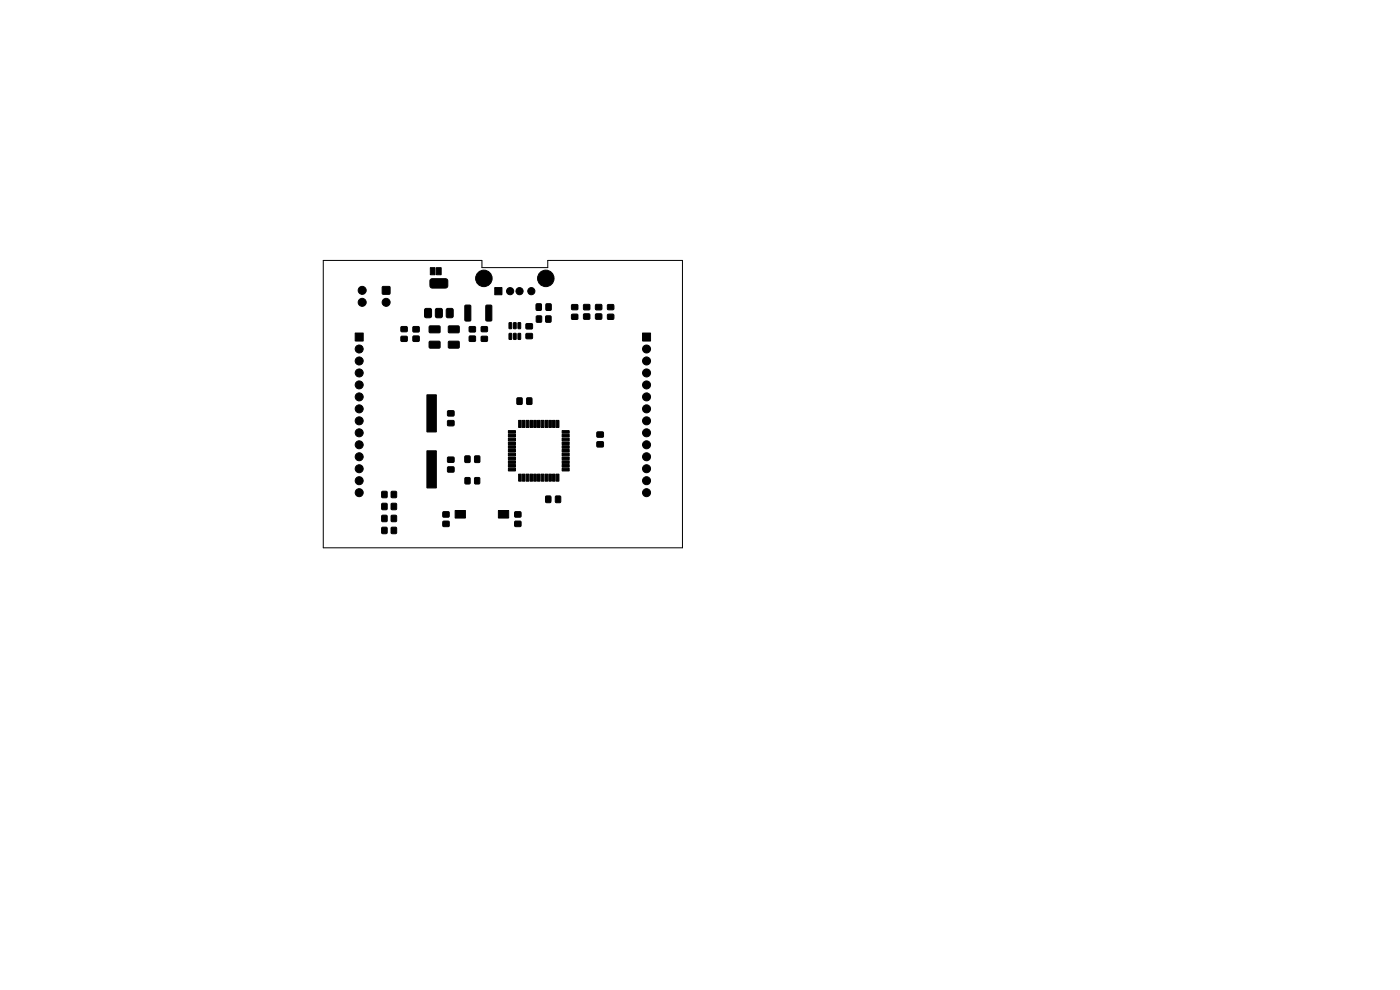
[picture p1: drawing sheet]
<svg xmlns="http://www.w3.org/2000/svg" width="297mm" height="210mm" viewBox="0 0 297 210" stroke-linecap="round" stroke-linejoin="round" font-family="sans-serif">
<g fill="#000" stroke="#000" stroke-width=".21">
<path d="M91.3 56.8h1v1.5h-1zM92.6 56.8h1v1.5h-1zM75.4 70.6h1.6v1.7h-1.6zM81.1 60.8h1.6v1.6h-1.6zM85.1 69.3h1.3v1h-1.3zM85.1 71.4h1.3v1h-1.3zM87.6 69.3h1.3v1.1h-1.3zM87.6 71.3h1.3v1.1h-1.3zM90.1 65.6l.3-.2h.9l.2 .2 .1 1.4-.2 .3-1 .1-.3-.1zM91.4 59.3l.3-.2 3 .1 .3 .3-.1 1.4-.4 .2h-3l-.3-.5v-1.1zM92.4 65.6l.3-.2h.9l.2 .2 .1 1.4-.2 .3-1 .1-.3-.1zM91.1 69.2l2.1-.1 .2 .3v1.1l-.3 .1h-1.9l-.2-.2z"/>
<path d="M91.1 72.4h2.1l.2 .2v1.1l-.3 .2-1.9-.1-.2-.2zM94.7 65.6l.3-.2h.9l.2 .2 .1 1.4-.2 .3-1 .1-.3-.1zM95.2 69.2l2.1-.1 .1 .3v1.1l-.2 .1h-2l-.1-.2zM95.2 72.4h2.1l.1 .2v1.1l-.2 .2-2-.1-.1-.2zM98.7 64.8l.9-.1 .3 .2v3l-.2 .2h-.9l-.2-.1zM99.6 69.3h1.2v1.1h-1.2zM99.6 71.3h1.2v1.1h-1.2zM102.1 69.3h1.3v1h-1.3zM102.1 71.4h1.3v1h-1.3zM103.1 64.8l1-.1 .2 .2v3l-.1 .2h-.9l-.2-.1zM105 61h1.5v1.5h-1.5zM108 68.5h.6l-.1 1.2h-.5z"/>
<path d="M108 70.7l.6 .1-.1 1.2-.5-.1zM109 68.5h.5l-.1 1.2h-.5zM109 70.7l.5 .1-.1 1.2-.5-.1zM109.9 68.5h.6l-.1 1.2h-.5zM109.9 70.7l.6 .1-.1 1.2-.5-.1zM111.6 68.7h1.3v1h-1.3zM111.6 70.8h1.3v1h-1.3zM113.8 64.5h1v1.3h-1zM113.8 67.1h1.1v1.2h-1.1zM115.8 67.1h1.1v1.2h-1.1zM115.9 64.5h1v1.3h-1zM121.3 66.7h1.2v1h-1.2z"/>
<path d="M121.3 64.6h1.2v1.1h-1.2zM123.8 66.6h1.3v1.1h-1.3zM123.8 64.6h1.3v1.1h-1.3zM126.4 66.6h1.2v1.1h-1.2zM126.4 64.6h1.2v1.1h-1.2zM128.9 66.7h1.3v1h-1.3zM128.9 64.6h1.3v1.1h-1.3zM136.3 70.6h1.7v1.7h-1.7zM90.6 83.7h2v7.9h-2zM95 89.2h1.3v1.1h-1.3zM95 87.2h1.3v1h-1.3zM95 97h1.3v1h-1.3z"/>
<path d="M95 99.1h1.3v1h-1.3zM98.7 96.8h1v1.3h-1zM100.7 96.8h1.1v1.3h-1.1zM107.8 91.3h1.6v.6h-1.6zM107.8 92.1h1.6v.6h-1.6zM107.8 92.9h1.6v.6h-1.6zM107.8 93.7h1.6v.6h-1.6zM107.8 94.5h1.6v.6h-1.6zM107.8 95.3h1.6v.6h-1.6zM107.8 96.1h1.6v.6h-1.6zM107.8 96.9h1.6v.6h-1.6zM107.8 97.7h1.6v.6h-1.6z"/>
<path d="M107.8 98.5h1.6v.6h-1.6zM107.8 99.3h1.6v.6h-1.6zM110 89.2h.6v1.5h-.6zM109.7 84.4h1v1.3h-1zM110.8 89.2h.6v1.5h-.6zM111.6 89.2h.6v1.5h-.6zM111.8 84.4h1v1.3h-1zM112.4 89.2h.6v1.5h-.6zM113.2 89.2h.6v1.5h-.6zM114 89.2h.6v1.5h-.6zM114.8 89.2h.6v1.5h-.6zM115.6 89.2h.6v1.5h-.6z"/>
<path d="M116.4 89.2h.6v1.5h-.6zM117.2 89.2h.6v1.5h-.6zM118 89.2h.6v1.5h-.6zM119.2 99.3h1.6v.6h-1.6zM119.2 98.5h1.6v.6h-1.6zM119.2 97.7h1.6v.6h-1.6zM119.2 96.9h1.6v.6h-1.6zM119.2 96.1h1.6v.6h-1.6zM119.2 95.3h1.6v.6h-1.6zM119.2 94.5h1.6v.6h-1.6zM119.2 93.7h1.6v.6h-1.6zM119.2 92.9h1.6v.6h-1.6z"/>
<path d="M119.2 92.1h1.6v.6h-1.6zM119.2 91.3h1.6v.6h-1.6zM126.7 93.7h1.3v1.1h-1.3zM126.7 91.7h1.3v1h-1.3zM81 109.4h1.1v1.2h-1.1zM81 111.9h1.1v1.2h-1.1zM81 106.8h1.1v1.3h-1.1zM81 104.3h1.1v1.2h-1.1zM83 109.4h1.1v1.2h-1.1zM83 111.9h1.1v1.2h-1.1zM83 106.8h1.1v1.3h-1.1zM83 104.3h1.1v1.2h-1.1z"/>
<path d="M90.6 95.6h2v7.9h-2zM94 108.6h1.2v1.1h-1.2zM94 110.6h1.2v1.1h-1.2zM96.6 108.3h2.1v1.6h-2.1zM98.7 101.4h1v1.2h-1zM100.7 101.4h1v1.2h-1zM105.7 108.3h2.2v1.6h-2.2zM109.2 110.6h1.3v1.1h-1.3zM109.2 108.6h1.3v1.1h-1.3zM110 100.6h.6v1.5h-.6zM110.8 100.6h.6v1.5h-.6zM111.6 100.6h.6v1.5h-.6z"/>
<path d="M112.4 100.6h.6v1.5h-.6zM113.2 100.6h.6v1.5h-.6zM114 100.6h.6v1.5h-.6zM114.8 100.6h.6v1.5h-.6zM115.8 105.3h1v1.3h-1zM115.6 100.6h.6v1.5h-.6zM116.4 100.6h.6v1.5h-.6zM117.2 100.6h.6v1.5h-.6zM117.9 105.3h1v1.3h-1zM118 100.6h.6v1.5h-.6z"/>
<circle cx="102.6" cy="59.1" r="1.15"/>
<circle cx="102.6" cy="59.1" r="1.75"/>
<circle cx="115.8" cy="59.1" r="1.75"/>
<circle cx="115.8" cy="59.1" r="1.15"/>
<circle cx="76.2" cy="71.5" r=".5"/>
<circle cx="76.2" cy="74" r=".5"/>
<circle cx="76.2" cy="76.6" r=".5"/>
<circle cx="76.2" cy="79.1" r=".5"/>
<circle cx="76.2" cy="76.6" r=".85"/>
<circle cx="76.2" cy="79.1" r=".85"/>
<circle cx="76.2" cy="74" r=".85"/>
<circle cx="76.8" cy="61.6" r=".5"/>
<circle cx="76.8" cy="64.1" r=".5"/>
<circle cx="76.8" cy="61.6" r=".85"/>
<circle cx="76.8" cy="64.1" r=".85"/>
<circle cx="81.9" cy="61.6" r=".5"/>
<circle cx="81.9" cy="64.1" r=".5"/>
<circle cx="81.9" cy="64.1" r=".85"/>
<circle cx="105.7" cy="61.8" r=".46"/>
<circle cx="108.2" cy="61.8" r=".76"/>
<circle cx="108.2" cy="61.8" r=".46"/>
<circle cx="110.2" cy="61.8" r=".76"/>
<circle cx="110.2" cy="61.8" r=".46"/>
<circle cx="112.7" cy="61.8" r=".76"/>
<circle cx="112.7" cy="61.8" r=".46"/>
<circle cx="137.2" cy="76.6" r=".5"/>
<circle cx="137.2" cy="71.5" r=".5"/>
<circle cx="137.2" cy="74" r=".5"/>
<circle cx="137.2" cy="79.1" r=".5"/>
<circle cx="137.2" cy="76.6" r=".85"/>
<circle cx="137.2" cy="79.1" r=".85"/>
<circle cx="137.2" cy="74" r=".85"/>
<circle cx="76.2" cy="86.7" r=".5"/>
<circle cx="76.2" cy="81.7" r=".5"/>
<circle cx="76.2" cy="94.4" r=".5"/>
<circle cx="76.2" cy="84.2" r=".5"/>
<circle cx="76.2" cy="89.3" r=".5"/>
<circle cx="76.2" cy="91.8" r=".5"/>
<circle cx="76.2" cy="96.9" r=".5"/>
<circle cx="76.2" cy="99.4" r=".5"/>
<circle cx="76.2" cy="84.2" r=".85"/>
<circle cx="76.2" cy="89.3" r=".85"/>
<circle cx="76.2" cy="99.4" r=".85"/>
<circle cx="76.2" cy="91.8" r=".85"/>
<circle cx="76.2" cy="96.9" r=".85"/>
<circle cx="76.2" cy="86.7" r=".85"/>
<circle cx="76.2" cy="81.7" r=".85"/>
<circle cx="76.2" cy="94.4" r=".85"/>
<circle cx="137.2" cy="96.9" r=".5"/>
<circle cx="137.2" cy="91.8" r=".5"/>
<circle cx="137.2" cy="84.2" r=".5"/>
<circle cx="137.2" cy="89.3" r=".5"/>
<circle cx="137.2" cy="99.4" r=".5"/>
<circle cx="137.2" cy="81.7" r=".5"/>
<circle cx="137.2" cy="86.7" r=".5"/>
<circle cx="137.2" cy="94.4" r=".5"/>
<circle cx="137.2" cy="81.7" r=".85"/>
<circle cx="137.2" cy="94.4" r=".85"/>
<circle cx="137.2" cy="91.8" r=".85"/>
<circle cx="137.2" cy="84.2" r=".85"/>
<circle cx="137.2" cy="86.7" r=".85"/>
<circle cx="137.2" cy="96.9" r=".85"/>
<circle cx="137.2" cy="99.4" r=".85"/>
<circle cx="137.2" cy="89.3" r=".85"/>
<circle cx="76.2" cy="102" r=".5"/>
<circle cx="76.2" cy="104.5" r=".5"/>
<circle cx="76.2" cy="104.5" r=".85"/>
<circle cx="76.2" cy="102" r=".85"/>
<circle cx="137.2" cy="104.5" r=".5"/>
<circle cx="137.2" cy="102" r=".5"/>
<circle cx="137.2" cy="102" r=".85"/>
<circle cx="137.2" cy="104.5" r=".85"/>
</g>
<path d="M68.6 55.2h33.6v1.6h14v-1.6h28.6v61h-76.2z" fill="none" stroke="#000" stroke-width=".21"/>
</svg>
